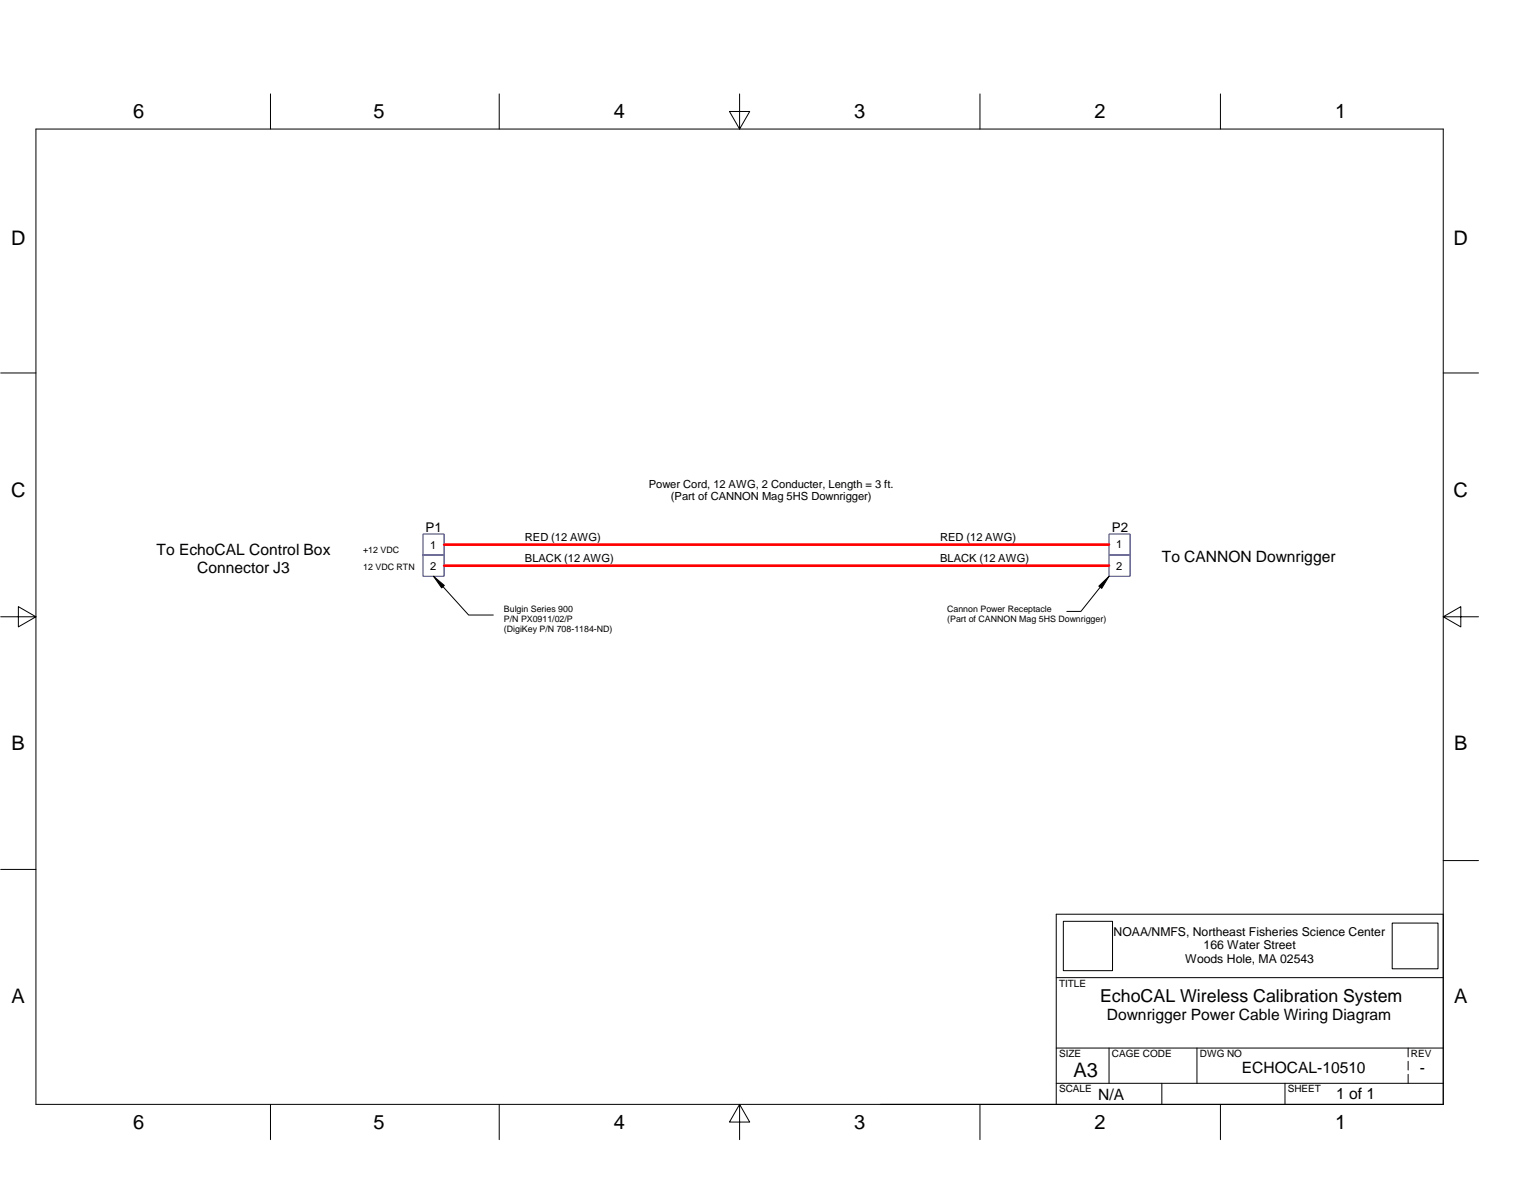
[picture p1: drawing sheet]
<svg xmlns="http://www.w3.org/2000/svg" width="279mm" height="216mm" viewBox="0 0 279 216" stroke-linecap="round" stroke-linejoin="round" font-family="sans-serif">
<defs><g id="words">
<g font-size="3.6">
<text x="24.2" y="21.5">6</text>
<text x="68" y="21.5">5</text>
<text x="111.7" y="21.5">4</text>
<text x="155.5" y="21.5">3</text>
<text x="199.2" y="21.5">2</text>
<text x="243" y="21.5">1</text>
<text x="2" y="44.5">D</text>
<text x="264.6" y="44.5">D</text>
<text x="2" y="90.5">C</text>
<text x="264.6" y="90.5">C</text>
<text x="2.1" y="136.4">B</text>
<text x="264.7" y="136.4">B</text>
<text x="2.1" y="182.4">A</text>
<text x="264.7" y="182.4">A</text>
<text x="195.4" y="195.8">A3</text>
<text x="24.2" y="205.3">6</text>
<text x="68" y="205.3">5</text>
<text x="111.7" y="205.3">4</text>
<text x="155.5" y="205.3">3</text>
<text x="199.2" y="205.3">2</text>
<text x="243" y="205.3">1</text>
</g>
<text font-size="3.2" x="200.2" y="182.3">EchoCAL Wireless Calibration System</text>
<g font-size="2.8">
<text x="28.5" y="101">To EchoCAL Control Box</text>
<text x="35.9" y="104.1">Connector J3</text>
<text x="211.5" y="102.3">To CANNON Downrigger</text>
<text x="201.5" y="185.5">Downrigger Power Cable Wiring Diagram</text>
<text x="226.1" y="195.2">ECHOCAL-10510</text>
<text x="258.4" y="195.2">-</text>
<text x="199.9" y="200">N/A</text>
<text x="243.2" y="199.9">1 of 1</text>
</g>
<g font-size="2.4">
<text x="77.5" y="96.7">P1</text>
<text x="202.4" y="96.7">P2</text>
</g>
<g font-size="2.2">
<text x="202.7" y="170.2">NOAA/NMFS, Northeast Fisheries Science Center</text>
<text x="219.1" y="172.7">166 Water Street</text>
<text x="215.7" y="175.2">Woods Hole, MA 02543</text>
</g>
<g font-size="2">
<text x="118.1" y="88.7">Power Cord, 12 AWG, 2 Conducter, Length = 3 ft.</text>
<text x="122.1" y="91">(Part of CANNON Mag 5HS Downrigger)</text>
<text x="78.3" y="99.8">1</text>
<text x="95.5" y="98.3">RED (12 AWG)</text>
<text x="171.1" y="98.3">RED (12 AWG)</text>
<text x="203.1" y="99.7">1</text>
<text x="78.3" y="103.6">2</text>
<text x="95.5" y="102.2">BLACK (12 AWG)</text>
<text x="171.1" y="102.2">BLACK (12 AWG)</text>
<text x="203.1" y="103.6">2</text>
</g>
<g font-size="1.8">
<text x="192.8" y="179.5">TITLE</text>
<text x="192.8" y="192.3">SIZE</text>
<text x="202.4" y="192.3">CAGE CODE</text>
<text x="218.4" y="192.3">DWG NO</text>
<text x="256.8" y="192.3">REV</text>
<text x="192.8" y="198.7">SCALE</text>
<text x="234.4" y="198.7">SHEET</text>
</g>
<g font-size="1.6">
<text x="66.1" y="100.5">+12 VDC</text>
<text x="66.1" y="103.7">12 VDC RTN</text>
<text x="91.7" y="111.4">Bulgin Series 900</text>
<text x="91.7" y="113.2">P/N PX0911/02/P</text>
<text x="172.4" y="111.4">Cannon Power Receptacle</text>
<text x="172.4" y="113.2">(Part of CANNON Mag 5HS Downrigger)</text>
<text x="91.7" y="115">(DigiKey P/N 708-1184-ND)</text>
</g>
</g></defs>
<g fill="none" stroke="#000" stroke-width=".18">
<path d="M49.2 17.1v6.4M90.9 17.1v6.4M134.6 17.1v6.4l1.9-3.2h-3.7l1.8 3.2M178.4 17.1v6.4M222.1 17.1v6.4M6.5 23.5h256.2v177.4h-256.2zM.1 67.8h6.4M262.7 67.8h6.4M.1 112.2h6.4l-3.2-1.9v3.7l3.2-1.8M78.9 104.8l2 1.7-.5 .4zM80.6 106.7l4.7 5.2h4.5M200 106.6l1.9-1.8-1.4 2.2z"/>
<path d="M200.3 106.8l-3.6 4.4h-2.5M262.7 112.2l3.2-1.9v3.7l-3.2-1.8h6.4M.1 158.1h6.4M262.7 156.5h6.4M192.3 177.8h70.4M193.5 167.6h9v9h-9zM253.4 167.9h8.3v8.3h-8.3zM192.3 190.6h70.4M192.3 197h70.4M201.9 190.6v6.4M211.5 197v3.9M217.9 190.6v6.4"/>
<path d="M233.9 197v3.9M256.3 190.6v1.6M256.3 193v1.6M256.3 195.4v1.6M49.2 200.9v6.4M90.9 200.9v6.4M134.6 200.9l1.9 3.2h-3.7l1.8-3.2v6.4M160.2 200.9h102.5M178.4 200.9v6.4M192.3 200.9v-34.6h70.4v34.6M222.1 200.9v6.4"/>
</g>
<path d="M77 97.1h3.8v3.9h-3.8zM201.9 97.1h3.8v3.9h-3.8zM77 101h3.8v3.8h-3.8zM201.9 101h3.8v3.8h-3.8z" fill="none" stroke="#00f" stroke-width=".18"/>
<g fill="#000">
<path d="M78.9 104.8l2 1.7-.5 .4-1.5-2.1 1.7 1.9z" fill-rule="evenodd"/>
<path d="M200 106.6l1.9-1.8-1.6 2 1.6-2-1.4 2.2z" fill-rule="evenodd"/>
</g>
<path d="M80.8 99.1h121.1M80.8 102.9h121.1" fill="none" stroke="#f00" stroke-width=".49"/>
<use href="#words"/>
</svg>
